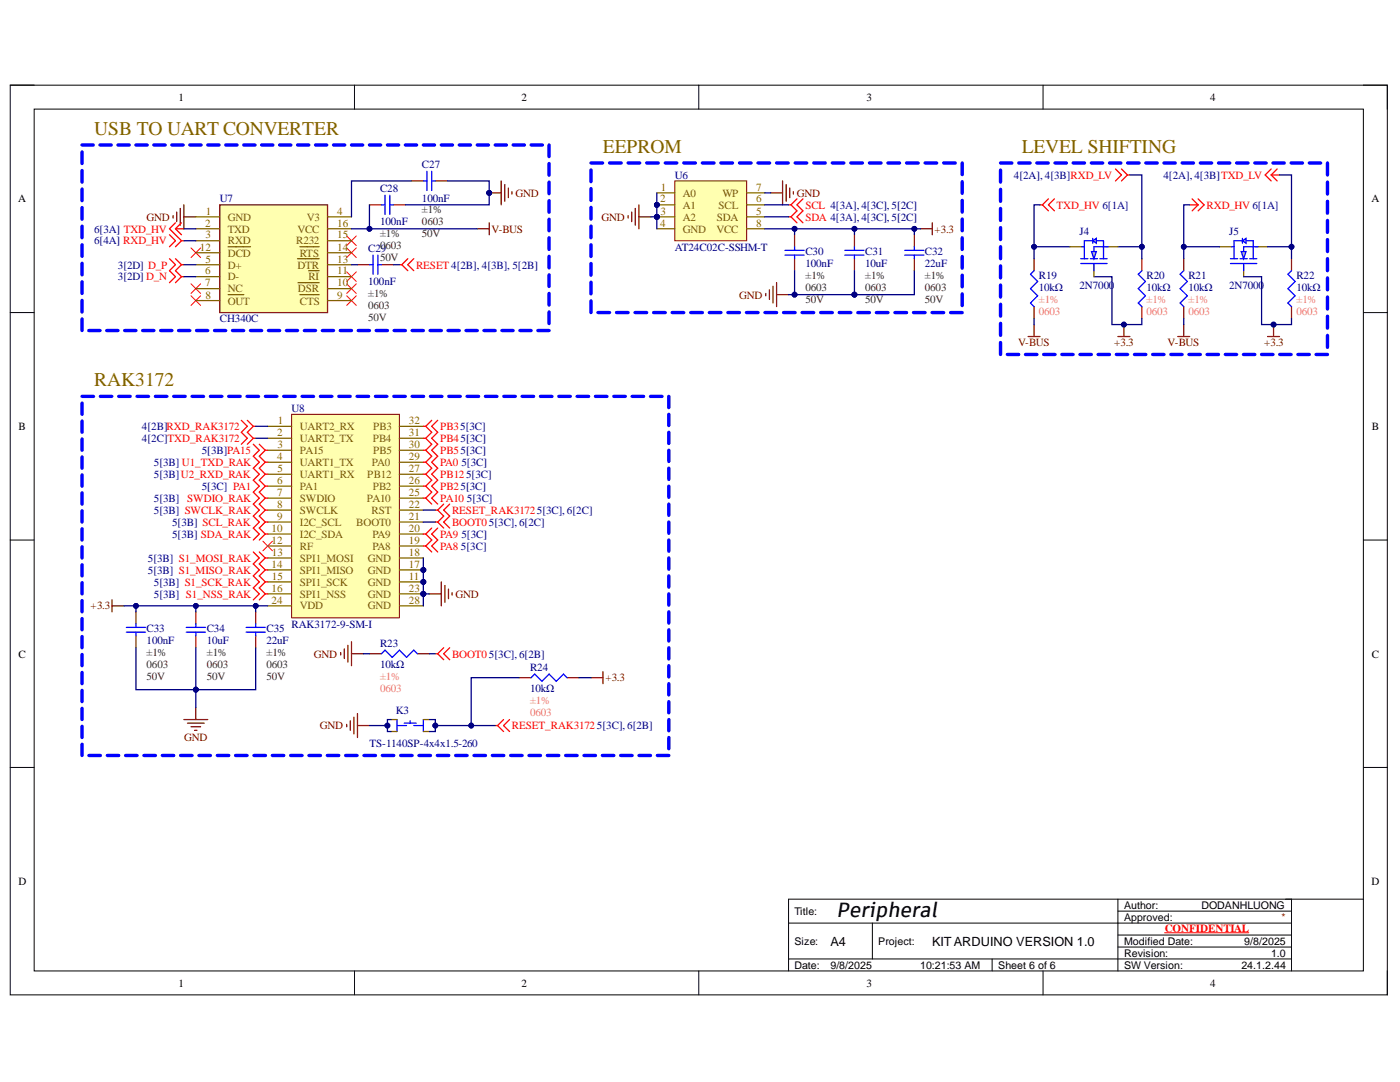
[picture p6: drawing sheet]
<svg xmlns="http://www.w3.org/2000/svg" width="279mm" height="216mm" viewBox="0 0 279 216" stroke-linecap="round" stroke-linejoin="round" font-family="sans-serif">
<defs><g id="words">
<text font-size="4.1" x="166.9" y="182.9">Peripheral</text>
<g font-size="3.9" fill="#7f6000">
<text x="18.8" y="27">USB TO UART CONVERTER</text>
<text x="120.3" y="30.5">EEPROM</text>
<text x="203.9" y="30.5">LEVEL SHIFTING</text>
<text x="18.8" y="77.1">RAK3172</text>
</g>
<g font-size="2.5">
<text x="165.7" y="188.7">A4</text>
<text x="186" y="188.7">KITARDUINO VERSION 1.0</text>
</g>
<g font-size="2.2">
<text x="35.6" y="20.1">1</text>
<text x="104.1" y="20.1">2</text>
<text x="172.9" y="20.1">3</text>
<text x="241.5" y="20.1">4</text>
<text x="3.6" y="40.4">A</text>
<text x="273.7" y="40.4">A</text>
<text x="3.7" y="85.8">B</text>
<text x="273.8" y="85.8">B</text>
<text x="3.7" y="131.2">C</text>
<text x="273.8" y="131.2">C</text>
<text x="3.7" y="176.6">D</text>
<text x="273.7" y="176.6">D</text>
<text x="35.6" y="196.9">1</text>
<text x="104.1" y="196.9">2</text>
<text x="172.9" y="196.9">3</text>
<text x="241.5" y="196.9">4</text>
</g>
<g font-size="2.2" fill="#000080">
<text x="84.2" y="33.5">C27</text>
<text x="134.7" y="35.7">U6</text>
<text x="202.3" y="35.7">4[2A], 4[3B]RXD_LV</text>
<text x="232.2" y="35.7">4[2A], 4[3B]TXD_LV</text>
<text x="43.9" y="40.4">U7</text>
<text x="75.8" y="38.3">C28</text>
<text x="84.2" y="40.2">100nF</text>
<text x="18.8" y="46.4">6[3A] TXD_HV</text>
<text x="75.8" y="45">100nF</text>
<text x="215.4" y="46.9">J4</text>
<text x="245.3" y="46.9">J5</text>
<text x="18.8" y="48.8">6[4A] RXD_HV</text>
<text x="23.5" y="53.6">3[2D] D_P</text>
<text x="73.5" y="50.2">C29</text>
<text x="134.7" y="50">AT24C02C-SSHM-T</text>
<text x="160.7" y="51">C30</text>
<text x="160.7" y="53.3">100nF</text>
<text x="172.7" y="51">C31</text>
<text x="172.7" y="53.3">10uF</text>
<text x="184.6" y="51">C32</text>
<text x="184.6" y="53.3">22uF</text>
<text x="23.5" y="56">3[2D] D_N</text>
<text x="73.5" y="56.9">100nF</text>
<text x="207.3" y="55.7">R19</text>
<text x="207.3" y="58.2">10kΩ</text>
<text x="215.4" y="57.6">2N7000</text>
<text x="228.8" y="55.7">R20</text>
<text x="228.8" y="58.2">10kΩ</text>
<text x="237.2" y="55.7">R21</text>
<text x="237.2" y="58.2">10kΩ</text>
<text x="245.3" y="57.6">2N7000</text>
<text x="258.7" y="55.7">R22</text>
<text x="258.7" y="58.2">10kΩ</text>
<text x="43.9" y="64.3">CH340C</text>
<text x="58.2" y="82.2">U8</text>
<text x="28.3" y="88.2">4[2C]TXD_RAK3172</text>
<text x="28.3" y="85.8">4[2B]RXD_RAK3172</text>
<text x="30.7" y="93">5[3B] U1_TXD_RAK</text>
<text x="30.7" y="95.4">5[3B]U2_RXD_RAK</text>
<text x="40.2" y="90.6">5[3B]PA15</text>
<text x="92.1" y="93">5[3C]</text>
<text x="30.7" y="100.1">5[3B]</text>
<text x="40.2" y="97.8">5[3C] PA1</text>
<text x="93.2" y="100.1">5[3C]</text>
<text x="30.7" y="102.5">5[3B] SWCLK_RAK</text>
<text x="34.3" y="105">5[3B] SCL_RAK</text>
<text x="34.3" y="107.3">5[3B] SDA_RAK</text>
<text x="92.1" y="107.3">5[3C]</text>
<text x="97.6" y="105">5[3C], 6[2C]</text>
<text x="29.5" y="112.1">5[3B] S1_MOSI_RAK</text>
<text x="92" y="109.7">5[3C]</text>
<text x="29.5" y="114.5">5[3B] S1_MISO_RAK</text>
<text x="30.7" y="116.9">5[3B] S1_SCK_RAK</text>
<text x="30.7" y="119.2">5[3B] S1_NSS_RAK</text>
<text x="58.2" y="125.2">RAK3172-9-SM-I</text>
<text x="29.3" y="126.2">C33</text>
<text x="29.3" y="128.5">100nF</text>
<text x="41.3" y="126.2">C34</text>
<text x="41.3" y="128.5">10uF</text>
<text x="53.2" y="126.2">C35</text>
<text x="53.2" y="128.5">22uF</text>
<text x="75.8" y="129.1">R23</text>
<text x="97.6" y="131.2">5[3C], 6[2B]</text>
<text x="75.8" y="133.4">10kΩ</text>
<text x="105.8" y="133.9">R24</text>
<text x="79" y="142.4">K3</text>
<text x="105.8" y="138.1">10kΩ</text>
<text x="73.7" y="149.1">TS-1140SP-4x4x1.5-260</text>
<text x="119.1" y="145.5">5[3C], 6[2B]</text>
</g>
<g font-size="2.2" fill="#800000">
<text x="102.9" y="39.2">GND</text>
<text x="159" y="39.2">GND</text>
<text x="29.3" y="44">GND</text>
<text x="98.1" y="46.4">V-BUS</text>
<text x="120.1" y="44">GND</text>
<text x="186.5" y="46.4">+3.3</text>
<text x="147.5" y="59.6">GND</text>
<text x="203.2" y="69.1">V-BUS</text>
<text x="222.4" y="69.1">+3.3</text>
<text x="233" y="69.1">V-BUS</text>
<text x="252.3" y="69.1">+3.3</text>
<text x="90.9" y="119.2">GND</text>
<text x="18.1" y="121.6">+3.3</text>
<text x="62.7" y="131.2">GND</text>
<text x="120.8" y="136">+3.3</text>
<text x="36.8" y="147.9">GND</text>
<text x="63.8" y="145.5">GND</text>
</g>
<g font-size="2.2" fill="#7f6000">
<text x="131.7" y="40.4">2</text>
<text x="131.9" y="38">1</text>
<text x="136.3" y="39.2">A0</text>
<text x="136.3" y="41.7">A1</text>
<text x="143.4" y="41.7">SCL</text>
<text x="144.2" y="39.2">WP</text>
<text x="150.9" y="40.4">6</text>
<text x="150.9" y="38">7</text>
<text x="40.9" y="45.2">2</text>
<text x="41" y="47.6">3</text>
<text x="41.1" y="42.9">1</text>
<text x="45.5" y="44">GND</text>
<text x="45.5" y="46.4">TXD</text>
<text x="59.4" y="46.4">VCC</text>
<text x="61.2" y="44">V3</text>
<text x="67.3" y="42.9">4</text>
<text x="67.3" y="47.6">15</text>
<text x="67.3" y="45.2">16</text>
<text x="131.7" y="45.2">4</text>
<text x="131.8" y="42.9">3</text>
<text x="136.3" y="44">A2</text>
<text x="136.3" y="46.4">GND</text>
<text x="143" y="46.4">VCC</text>
<text x="143.1" y="44">SDA</text>
<text x="150.9" y="42.9">5</text>
<text x="150.9" y="45.2">8</text>
<text x="39.9" y="50">12</text>
<text x="41" y="52.4">5</text>
<text x="45.5" y="48.8">RXD</text>
<text x="45.5" y="53.6">D+</text>
<text x="45.5" y="51.2">DCD</text>
<text x="59.1" y="48.8">R232</text>
<text x="59.4" y="53.6">DTR</text>
<text x="59.9" y="51.2">RTS</text>
<text x="67.3" y="52.4">13</text>
<text x="67.3" y="50">14</text>
<text x="40.9" y="54.8">6</text>
<text x="40.9" y="57.1">7</text>
<text x="41" y="59.6">8</text>
<text x="45.5" y="56">D-</text>
<text x="45.5" y="58.3">NC</text>
<text x="59.4" y="58.3">DSR</text>
<text x="61.6" y="56">RI</text>
<text x="67.3" y="59.6">9</text>
<text x="67.3" y="57.1">10</text>
<text x="67.3" y="54.8">11</text>
<text x="45.5" y="60.8">OUT</text>
<text x="59.9" y="60.8">CTS</text>
<text x="55.3" y="87.1">2</text>
<text x="55.4" y="89.4">3</text>
<text x="55.5" y="84.6">1</text>
<text x="59.9" y="85.8">UART2_RX</text>
<text x="59.9" y="88.2">UART2_TX</text>
<text x="74.4" y="88.2">PB4</text>
<text x="74.5" y="85.8">PB3</text>
<text x="81.6" y="89.4">30</text>
<text x="81.6" y="87.1">31</text>
<text x="81.6" y="84.6">32</text>
<text x="55.3" y="91.8">4</text>
<text x="55.4" y="94.1">5</text>
<text x="59.9" y="90.6">PA15</text>
<text x="59.9" y="93">UART1_TX</text>
<text x="59.9" y="95.4">UART1_RX</text>
<text x="73.3" y="95.4">PB12</text>
<text x="74.2" y="93">PA0</text>
<text x="74.5" y="90.6">PB5</text>
<text x="81.6" y="94.1">27</text>
<text x="81.6" y="91.8">29</text>
<text x="55.3" y="96.6">6</text>
<text x="55.3" y="99">7</text>
<text x="55.3" y="101.3">8</text>
<text x="59.9" y="97.8">PA1</text>
<text x="59.9" y="100.1">SWDIO</text>
<text x="73.2" y="100.1">PA10</text>
<text x="74.4" y="97.8">PB2</text>
<text x="81.6" y="101.3">22</text>
<text x="81.6" y="99">25</text>
<text x="81.6" y="96.6">26</text>
<text x="54.2" y="106.1">10</text>
<text x="55.3" y="103.7">9</text>
<text x="59.9" y="102.5">SWCLK</text>
<text x="59.9" y="105">I2C_SCL</text>
<text x="59.9" y="107.3">I2C_SDA</text>
<text x="71.1" y="105">BOOT0</text>
<text x="74.2" y="102.5">RST</text>
<text x="74.3" y="107.3">PA9</text>
<text x="81.6" y="106.1">20</text>
<text x="81.6" y="103.7">21</text>
<text x="54.2" y="108.5">12</text>
<text x="54.2" y="113.3">14</text>
<text x="54.3" y="110.9">13</text>
<text x="59.9" y="109.7">RF</text>
<text x="59.9" y="112.1">SPI1_MOSI</text>
<text x="73.4" y="112.1">GND</text>
<text x="74.3" y="109.7">PA8</text>
<text x="81.6" y="113.3">17</text>
<text x="81.6" y="110.9">18</text>
<text x="81.6" y="108.5">19</text>
<text x="54.2" y="118.1">16</text>
<text x="54.3" y="115.7">15</text>
<text x="59.9" y="114.5">SPI1_MISO</text>
<text x="59.9" y="116.9">SPI1_SCK</text>
<text x="59.9" y="119.2">SPI1_NSS</text>
<text x="73.4" y="116.9">GND</text>
<text x="73.4" y="114.5">GND</text>
<text x="73.4" y="119.2">GND</text>
<text x="81.6" y="115.7">11</text>
<text x="81.6" y="118.1">23</text>
<text x="54.2" y="120.4">24</text>
<text x="59.9" y="121.6">VDD</text>
<text x="73.4" y="121.6">GND</text>
<text x="81.6" y="120.4">28</text>
</g>
<g font-size="2.2" fill="#f00">
<text x="160.7" y="41.7">SCL 4[3A], 4[3C], 5[2C]</text>
<text x="210.9" y="41.7">TXD_HV 6[1A]</text>
<text x="240.8" y="41.7">RXD_HV 6[1A]</text>
<text x="160.7" y="44">SDA 4[3A], 4[3C], 5[2C]</text>
<text x="83" y="53.6">RESET 4[2B], 4[3B], 5[2B]</text>
<text x="87.9" y="85.8">PB35[3C]</text>
<text x="87.9" y="88.2">PB45[3C]</text>
<text x="87.9" y="90.6">PB55[3C]</text>
<text x="87.9" y="93">PA0</text>
<text x="87.9" y="95.4">PB125[3C]</text>
<text x="37.4" y="100.1">SWDIO_RAK</text>
<text x="87.9" y="97.8">PB25[3C]</text>
<text x="87.9" y="100.1">PA10</text>
<text x="87.9" y="107.3">PA9</text>
<text x="90.2" y="102.5">RESET_RAK31725[3C], 6[2C]</text>
<text x="90.2" y="105">BOOT0</text>
<text x="87.9" y="109.7">PA8</text>
<text x="90.2" y="131.2">BOOT0</text>
<text x="102.1" y="145.5">RESET_RAK3172</text>
<text x="232.4" y="185.9">CONFIDENTIAL</text>
</g>
<g font-size="2.2" fill="#4c1130">
<text x="75.8" y="47.3">±1%</text>
<text x="84.2" y="42.6">±1%</text>
<text x="84.2" y="45">0603</text>
<text x="84.2" y="47.3">50V</text>
<text x="75.8" y="49.8">0603</text>
<text x="75.8" y="52.2">50V</text>
<text x="73.5" y="59.3">±1%</text>
<text x="160.7" y="55.7">±1%</text>
<text x="160.7" y="58.2">0603</text>
<text x="172.7" y="55.7">±1%</text>
<text x="172.7" y="58.2">0603</text>
<text x="184.6" y="55.7">±1%</text>
<text x="184.6" y="58.2">0603</text>
<text x="73.5" y="61.7">0603</text>
<text x="73.5" y="64.1">50V</text>
<text x="160.7" y="60.5">50V</text>
<text x="172.7" y="60.5">50V</text>
<text x="184.6" y="60.5">50V</text>
<text x="29.3" y="131">±1%</text>
<text x="41.3" y="131">±1%</text>
<text x="53.2" y="131">±1%</text>
<text x="29.3" y="133.4">0603</text>
<text x="29.3" y="135.7">50V</text>
<text x="41.3" y="133.4">0603</text>
<text x="41.3" y="135.7">50V</text>
<text x="53.2" y="133.4">0603</text>
<text x="53.2" y="135.7">50V</text>
</g>
<g font-size="2.2" fill="#dd7e6b">
<text x="207.3" y="60.5">±1%</text>
<text x="207.3" y="62.9">0603</text>
<text x="228.8" y="60.5">±1%</text>
<text x="228.8" y="62.9">0603</text>
<text x="237.2" y="60.5">±1%</text>
<text x="237.2" y="62.9">0603</text>
<text x="258.7" y="60.5">±1%</text>
<text x="258.7" y="62.9">0603</text>
<text x="75.8" y="135.7">±1%</text>
<text x="75.8" y="138.1">0603</text>
<text x="105.8" y="140.5">±1%</text>
<text x="105.8" y="142.9">0603</text>
</g>
<g font-size="2.1">
<text x="158.5" y="182.5">Title:</text>
<text x="224.3" y="181.4">Author:</text>
<text x="224.3" y="183.7">Approved:</text>
<text x="239.8" y="181.4">DODANHLUONG</text>
<text x="158.5" y="188.5">Size:</text>
<text x="175.3" y="188.5">Project:</text>
<text x="224.3" y="190.9">Revision:</text>
<text x="224.3" y="188.5">Modified Date:</text>
<text x="248.3" y="188.5">9/8/2025</text>
<text x="253.7" y="190.9">1.0</text>
<text x="158.5" y="193.4">Date:</text>
<text x="165.7" y="193.4">9/8/2025</text>
<text x="183.6" y="193.4">10:21:53 AM</text>
<text x="199.2" y="193.4">Sheet 6 of 6</text>
<text x="224.3" y="193.4">SW Version:</text>
<text x="247.7" y="193.4">24.1.2.44</text>
</g>
<text font-size="2.1" fill="#85200c" x="255.8" y="183.7">*</text>
</g></defs>
<path d="M2 17h274.9v181.5h-274.9z" fill="none" stroke="#000" stroke-width=".2"/>
<path d="M6.8 21.8h265.3v171.9h-265.3z" fill-rule="evenodd" fill="#fff"/>
<g fill="none" stroke="#000" stroke-width=".2">
<path d="M2 17h4.8M70.7 17v4.8M139.5 17v4.8M208.2 17v4.8M272.1 17h4.8v4.8M6.8 21.8h265.3v171.9h-265.3zM2 62.4h4.8M272.1 62.4h4.8M2 107.8h4.8M272.1 107.8h4.8M2 153.1h4.8M272.1 153.1h4.8"/>
<path d="M223.1 179.4v14.3M257.7 179.4v14.3M272.1 179.4h-114.7v14.3M70.7 193.7v4.8M139.5 193.7v4.8M157.4 184.2h100.3M157.4 191.4h100.3M174.1 184.2v7.2M198 191.4v2.3M208.2 193.7v4.8M223.1 181.8h34.6M223.1 186.6h34.6"/>
<path d="M223.1 189h34.6M276.9 193.7v4.8"/>
</g>
<g fill="none" stroke="#f00" stroke-width=".2">
<path d="M38.1 59l1.9 1.9M38.1 56.6l1.9 2M38.1 49.5l1.9 1.9M40 59l-1.9 1.9M40 56.6l-1.9 2M40 49.5l-1.9 1.9M69.2 59l1.9 1.9M69.2 56.6l1.9 2M69.2 54.3l1.9 1.9M69.2 49.5l1.9 1.9M69.2 47.1l1.9 1.9M71.1 59l-1.9 1.9"/>
<path d="M71.1 56.6l-1.9 2M71.1 54.3l-1.9 1.9M71.1 49.5l-1.9 1.9M71.1 47.1l-1.9 1.9M232.4 186.1h16.8"/>
</g>
<path d="M34.5 43v.5M35.3 42.3v1.9M36 41.6v3.3M36.7 40.9v4.8M36.7 43.3h2.4M95.2 45.7h2.4M97.6 44.5v2.3" fill="none" stroke="#800000" stroke-width=".25"/>
<g fill="none" stroke="#f00" stroke-width=".25">
<path d="M33.8 51.6l1.2 1.2-1.2 1.2 1.2 1.2-1.2 1.2M33.8 46.8l1.2 1.2-1.2 1.2M35 51.6l1.2 1.2M35 44.5l-1.2 1.2 2.4 2.3M35 45.7l1.2 1.1M35 45.7h1.7M36.2 52.8l-1.2 1.2 1.2 1.2M36.2 52.8h.5M36.2 55.2l-1.2 1.2M36.2 55.2h.5M36.2 48l-1.2 1.2M36.2 48h.5"/>
<path d="M36.2 44.5l-1.2 1.2M79.7 52.8h.5M80.2 52.8l1.2 1.2M81.4 51.6l-1.2 1.2M82.6 51.6l-1.2 1.2 1.2 1.2"/>
</g>
<circle cx="131.1" cy="40.9" r=".48" fill="#000080"/>
<circle cx="131.1" cy="40.9" r=".48" fill="none" stroke="#000080" stroke-width=".2"/>
<circle cx="131.1" cy="43.3" r=".48" fill="#000080"/>
<circle cx="131.1" cy="43.3" r=".48" fill="none" stroke="#000080" stroke-width=".2"/>
<path d="M134.7 36.1h14.3v11.9h-14.3z" fill-rule="evenodd" fill="#ffffb0"/>
<path d="M134.7 36.1h14.3v11.9h-14.3z" fill="none" stroke="#800000" stroke-width=".2"/>
<path d="M131.1 38.5h3.6M131.1 40.9h3.6" fill="none" stroke="#7f6000" stroke-width=".25"/>
<circle cx="131.1" cy="40.9" r=".48" fill="#000080"/>
<circle cx="131.1" cy="40.9" r=".48" fill="none" stroke="#000080" stroke-width=".2"/>
<path d="M131.1 43.3h3.6" fill="none" stroke="#7f6000" stroke-width=".25"/>
<circle cx="131.1" cy="43.3" r=".48" fill="#000080"/>
<circle cx="131.1" cy="43.3" r=".48" fill="none" stroke="#000080" stroke-width=".2"/>
<path d="M149 38.5h3.6M131.1 45.7h3.6M149 45.7h3.6M149 43.3h3.6M149 40.9h3.6M78 143.6h1.2M78 146h1.2M84.5 143.6h1.2M84.5 146h1.2" fill="none" stroke="#7f6000" stroke-width=".25"/>
<g fill="none" stroke="#800000" stroke-width=".25">
<path d="M97.6 38.5h2.4M100 36.1v4.8M100.7 36.8v3.4M101.5 37.5v1.9M102.2 38.2v.5M153.8 38.5h2.4M156.2 36.1v4.8M156.9 36.8v3.4M157.6 37.5v1.9M158.3 38.2v.5M125.4 43v.5M126.1 42.3v1.9"/>
<path d="M126.8 41.6v3.3M127.5 40.9v4.8M127.5 43.3h2.4M152.8 58.6v.4M153.6 57.8v1.9M154.3 57.1v3.4M155 56.4v4.8M155 58.8h2.4M183.7 45.7h2.4M186.1 44.5v2.3M22.4 119.7v2.4M85.7 118.5h2.4"/>
<path d="M88.1 116.1v4.8M88.8 116.8v3.4M89.5 117.5v2M90.2 118.3v.4M22.4 120.9h2.3M117.9 135.2h2.4M120.3 134v2.4M36.7 143.6h4.8M37.4 144.3h3.4M38.1 145h1.9M38.8 145.7h.5M39.1 141.2v2.4"/>
<path d="M69.2 144.5v.5M69.9 143.8v1.9M70.6 143.1v3.3M71.3 142.4v4.8M71.3 144.8h2.4"/>
</g>
<g fill="none" stroke="#f00" stroke-width=".25">
<path d="M159 39.7l-1.1 1.2M160.2 39.7l-1.2 1.2 1.2 1.2-1.2 1.2 1.2 1.2M157.4 40.9h.5M157.4 43.3h.5M157.9 40.9l1.1 1.2-1.1 1.2M157.9 43.3l1.1 1.2M48.2 83.9l1.2 1.2-1.2 1.2 1.2 1.2-1.2 1.1M49.4 83.9l1.2 1.2M50.6 87.5l-1.2 1.1M50.6 85.1l-1.2 1.2 1.2 1.2M50.6 87.5h.4M50.6 85.1h.4"/>
<path d="M86.9 101.8h.5M87.4 101.8l1.1 1.2M88.5 100.6l-1.1 1.2M89.7 100.6l-1.2 1.2 1.2 1.2M98.8 144.8h.5M99.3 144.8l1.2 1.2M100.5 143.6l-1.2 1.2M101.7 143.6l-1.2 1.2 1.2 1.2"/>
</g>
<path d="M79.2 143.6v2.4M79.2 144.8h1.9M80.7 144.3h2.4M81.9 143.8v.5M82.6 144.8h1.9M84.5 143.6v2.4" fill="none" stroke="#00f" stroke-width=".25"/>
<path d="M52.5 108l1.9 1.9M54.4 108l-1.9 1.9" fill="none" stroke="#f00" stroke-width=".2"/>
<circle cx="97.6" cy="38.5" r=".48" fill="#000080"/>
<circle cx="97.6" cy="38.5" r=".48" fill="none" stroke="#000080" stroke-width=".2"/>
<g fill="none" stroke="#00f" stroke-width=".68">
<path d="M16.4 30.3v2.3M16.4 34v2.3M16.4 37.7v2.3M16.4 28.9h2.2M20 28.9h2.2M23.5 28.9h2.3M27.1 28.9h2.3M30.7 28.9h2.3M34.3 28.9h2.2M37.9 28.9h2.2M41.5 28.9h2.2M45.1 28.9h2.2"/>
<path d="M48.6 28.9h2.3M52.2 28.9h2.3M55.8 28.9h2.3M59.4 28.9h2.2M63 28.9h2.2M66.6 28.9h2.2M70.1 28.9h2.3M73.7 28.9h2.3M77.3 28.9h2.3M80.9 28.9h2.2M84.5 28.9h2.2M88.1 28.9h2.2"/>
<path d="M91.7 28.9h2.2M95.2 28.9h2.3M98.8 28.9h2.3M102.4 28.9h2.2M106 28.9h2.2M109.6 28.9v2.3M109.6 32.6v2.3M109.6 36.3v2.4M117.9 33.9v2.3M117.9 37.6v2.4M117.9 32.5h2.4M121.7 32.5h2.3"/>
<path d="M125.4 32.5h2.3M129.1 32.5h2.3M132.8 32.5h2.3M136.5 32.5h2.3M140.2 32.5h2.3M143.9 32.5h2.3M147.6 32.5h2.3M151.3 32.5h2.3M155 32.5h2.3M158.7 32.5h2.3M162.4 32.5h2.3M166.1 32.5h2.3"/>
<path d="M169.8 32.5h2.3M173.5 32.5h2.3M177.2 32.5h2.3M180.9 32.5h2.3M184.6 32.5h2.3M188.3 32.5h2.3M192 32.5v2.3M192 36.3v2.3M192 40v2.3M16.4 41.4v2.3M16.4 45.1v2.3M16.4 48.8v2.3"/>
<path d="M16.4 52.5v2.3M16.4 56.2v2.4M16.4 59.9v2.4M109.6 40v2.4M109.6 43.7v2.4M109.6 47.4v2.4M109.6 51.1v2.4M109.6 54.8v2.4M109.6 58.6v2.3M117.9 41.4v2.3M117.9 45.1v2.3M117.9 48.8v2.4"/>
<path d="M117.9 52.6v2.3M117.9 56.3v2.3M192 43.7v2.3M192 47.4v2.4M192 51.2v2.3M192 54.9v2.3M192 58.6v2.4M16.4 63.6v2.4M17.7 66h2.3M21.3 66h2.2M24.9 66h2.2M28.5 66h2.2"/>
<path d="M32.1 66h2.2M35.6 66h2.3M39.2 66h2.3M42.8 66h2.3M46.4 66h2.2M50 66h2.2M53.6 66h2.2M57.2 66h2.2M60.7 66h2.3M64.3 66h2.3M67.9 66h2.2M71.5 66h2.2"/>
<path d="M75.1 66h2.2M78.7 66h2.2M82.2 66h2.3M85.8 66h2.3M89.4 66h2.3M93 66h2.2M96.6 66h2.2M100.2 66h2.2M103.8 66h2.2M107.3 66h2.3M109.6 62.3v2.3M117.9 60v2.4"/>
<path d="M119.3 62.4h2.4M123 62.4h2.4M126.7 62.4h2.4M130.4 62.4h2.4M134.1 62.4h2.4M137.9 62.4h2.3M141.6 62.4h2.3M145.3 62.4h2.3M149 62.4h2.3M152.7 62.4h2.3M156.4 62.4h2.3M160.1 62.4h2.3"/>
<path d="M163.8 62.4h2.3M167.5 62.4h2.3M171.2 62.4h2.3M174.9 62.4h2.3M178.6 62.4h2.3M182.3 62.4h2.3M186 62.4h2.3M189.7 62.4h2.3"/>
</g>
<path d="M223.1 67.1h2.4M224.3 64.8v2.3" fill="none" stroke="#800000" stroke-width=".25"/>
<circle cx="224.3" cy="64.8" r=".48" fill="#000080"/>
<circle cx="224.3" cy="64.8" r=".48" fill="none" stroke="#000080" stroke-width=".2"/>
<path d="M205.2 67.1h2.4M206.4 64.8v2.3M253 67.1h2.4M254.2 64.8v2.3" fill="none" stroke="#800000" stroke-width=".25"/>
<circle cx="254.2" cy="64.8" r=".48" fill="#000080"/>
<circle cx="254.2" cy="64.8" r=".48" fill="none" stroke="#000080" stroke-width=".2"/>
<path d="M235 67.1h2.4M236.2 64.8v2.3" fill="none" stroke="#800000" stroke-width=".25"/>
<g fill="none" stroke="#f00" stroke-width=".25">
<path d="M209.2 39.7l-1.2 1.2M210.4 39.7l-1.2 1.2 1.2 1.2M222.6 33.7l1.2 1.2-1.2 1.2M223.8 33.7l1.2 1.2M225 34.9h.5M225 34.9l-1.2 1.2M237.9 39.7l1.2 1.2M239.1 39.7l1.2 1.2-1.2 1.2M253.7 34.9l1.2 1.2M253.7 33.7l-1.2 1.2 1.2 1.2M253.7 34.9h1.7M254.9 33.7l-1.2 1.2"/>
<path d="M207.6 40.9h.4M208 40.9l1.2 1.2M237.4 40.9h1.7M239.1 40.9l-1.2 1.2"/>
</g>
<g fill="none" stroke="#00f" stroke-width=".68">
<path d="M199.7 33.9v2.4M199.7 37.8v2.4M199.7 32.5h2.2M203.3 32.5h2.3M206.9 32.5h2.3M210.6 32.5h2.2M214.2 32.5h2.2M217.8 32.5h2.3M221.4 32.5h2.3M225 32.5h2.3M228.7 32.5h2.2M232.3 32.5h2.3"/>
<path d="M235.9 32.5h2.3M239.5 32.5h2.3M243.2 32.5h2.2M246.8 32.5h2.3M250.4 32.5h2.3M254 32.5h2.3M257.7 32.5h2.2M261.3 32.5h2.3M264.9 32.5v2.4M264.9 36.3v2.4M199.7 41.6v2.4M199.7 45.4v2.4"/>
<path d="M199.7 49.2v2.4M199.7 53.1v2.3M199.7 56.9v2.4M264.9 40.2v2.3M264.9 44v2.4M264.9 47.8v2.4M264.9 51.6v2.4M264.9 55.4v2.4M264.9 59.3v2.4M199.7 60.7v2.4M199.7 64.5v2.4M199.7 68.3v2.4"/>
<path d="M201 70.7h2.3M204.7 70.7h2.2M208.3 70.7h2.3M211.9 70.7h2.3M215.5 70.7h2.3M219.2 70.7h2.2M222.8 70.7h2.2M226.4 70.7h2.3M230 70.7h2.3M233.7 70.7h2.2M237.3 70.7h2.2M240.9 70.7h2.3"/>
<path d="M244.5 70.7h2.3M248.2 70.7h2.2M251.8 70.7h2.2M255.4 70.7h2.3M259 70.7h2.3M262.7 70.7h2.2M264.9 63.1v2.4M264.9 66.9v2.4"/>
</g>
<circle cx="84.5" cy="116.1" r=".48" fill="#000080"/>
<circle cx="84.5" cy="116.1" r=".48" fill="none" stroke="#000080" stroke-width=".2"/>
<circle cx="84.5" cy="113.7" r=".48" fill="#000080"/>
<circle cx="84.5" cy="113.7" r=".48" fill="none" stroke="#000080" stroke-width=".2"/>
<circle cx="84.5" cy="118.5" r=".48" fill="#000080"/>
<circle cx="84.5" cy="118.5" r=".48" fill="none" stroke="#000080" stroke-width=".2"/>
<path d="M58.2 82.7h21.5v40.6h-21.5z" fill-rule="evenodd" fill="#ffffb0"/>
<path d="M58.2 82.7h21.5v40.6h-21.5z" fill="none" stroke="#800000" stroke-width=".2"/>
<path d="M53.4 85.1h4.8M53.4 87.5h4.8M53.4 89.8h4.8M53.4 92.2h4.8M53.4 94.6h4.8M53.4 97h4.8M53.4 99.4h4.8M53.4 101.8h4.8M53.4 104.2h4.8M53.4 106.6h4.8M79.7 116.1h4.8" fill="none" stroke="#7f6000" stroke-width=".25"/>
<circle cx="84.5" cy="116.1" r=".48" fill="#000080"/>
<circle cx="84.5" cy="116.1" r=".48" fill="none" stroke="#000080" stroke-width=".2"/>
<path d="M53.4 108.9h4.8M53.4 111.3h4.8M53.4 113.7h4.8M53.4 116.1h4.8M53.4 118.5h4.8M79.7 113.7h4.8" fill="none" stroke="#7f6000" stroke-width=".25"/>
<circle cx="84.5" cy="113.7" r=".48" fill="#000080"/>
<circle cx="84.5" cy="113.7" r=".48" fill="none" stroke="#000080" stroke-width=".2"/>
<path d="M79.7 111.3h4.8M79.7 108.9h4.8M79.7 106.6h4.8M79.7 104.2h4.8M79.7 101.8h4.8M79.7 118.5h4.8" fill="none" stroke="#7f6000" stroke-width=".25"/>
<circle cx="84.5" cy="118.5" r=".48" fill="#000080"/>
<circle cx="84.5" cy="118.5" r=".48" fill="none" stroke="#000080" stroke-width=".2"/>
<path d="M79.7 99.4h4.8M79.7 97h4.8M79.7 94.6h4.8M79.7 92.2h4.8M79.7 89.8h4.8M79.7 87.5h4.8M79.7 85.1h4.8M53.4 120.9h4.8M79.7 120.9h4.8" fill="none" stroke="#7f6000" stroke-width=".25"/>
<g fill="none" stroke="#f00" stroke-width=".25">
<path d="M50.6 88.6l1.1 1.2-1.1 1.2 1.1 1.2-1.1 1.2 1.1 1.2-1.1 1.2 1.1 1.2-1.1 1.2 1.1 1.2-1.1 1.2 1.1 1.2-1.1 1.2 1.1 1.2-1.1 1.2 1.1 1.2-1.1 1.2M51.7 88.6l1.2 1.2M52.9 92.2l-1.2 1.2 1.2 1.2M52.9 89.8l-1.2 1.2 1.2 1.2M52.9 92.2h.5M52.9 94.6l-1.2 1.2 1.2 1.2M52.9 94.6h.5M52.9 99.4l-1.2 1.2 1.2 1.2M52.9 97l-1.2 1.2 1.2 1.2M52.9 99.4h.5M52.9 89.8h.5M52.9 97h.5"/>
<path d="M84.5 92.2h.5M84.5 94.6h.5M84.5 99.4h.5M84.5 85.1h.5M84.5 87.5h.5M84.5 89.8h.5M84.5 97h.5M85 85.1l1.2 1.2-1.2 1.2M85 87.5l1.2 1.1-1.2 1.2M85 89.8l1.2 1.2-1.2 1.2M85 92.2l1.2 1.2-1.2 1.2M85 94.6l1.2 1.2-1.2 1.2"/>
<path d="M85 97l1.2 1.2-1.2 1.2M85 99.4l1.2 1.2M86.2 83.9l-1.2 1.2M87.4 83.9l-1.2 1.2 1.2 1.2-1.2 1.2 1.2 1.1-1.2 1.2 1.2 1.2-1.2 1.2 1.2 1.2-1.2 1.2 1.2 1.2-1.2 1.2 1.2 1.2-1.2 1.2 1.2 1.2M50.6 110.1l1.1 1.2-1.1 1.2 1.1 1.2-1.1 1.2 1.1 1.2-1.1 1.2 1.1 1.2-1.1 1.2M51.7 110.1l1.2 1.2M52.9 101.8l-1.2 1.2 1.2 1.2M52.9 101.8h.5M52.9 104.2l-1.2 1.2 1.2 1.2M52.9 104.2h.5M52.9 106.6l-1.2 1.2M52.9 106.6h.5"/>
<path d="M52.9 111.3l-1.2 1.2 1.2 1.2M52.9 111.3h.5M52.9 113.7l-1.2 1.2 1.2 1.2M52.9 113.7h.5M52.9 116.1l-1.2 1.2 1.2 1.2M52.9 116.1h.5M52.9 118.5l-1.2 1.2M52.9 118.5h.5M84.5 106.6h.5M84.5 108.9h.5M85 106.6l1.2 1.2-1.2 1.1M85 108.9l1.2 1.2"/>
<path d="M86.2 105.4l-1.2 1.2M86.9 104.2h.5M87.4 105.4l-1.2 1.2 1.2 1.2-1.2 1.1 1.2 1.2M87.4 104.2l1.1 1.2M88.5 103l-1.1 1.2M89.7 103l-1.2 1.2 1.2 1.2M86.9 130.4h.5M87.4 130.4l1.1 1.2M88.5 129.3l-1.1 1.1M89.7 129.3l-1.2 1.1 1.2 1.2"/>
</g>
<path d="M68 130.2v.5M68.7 129.5v1.9M69.4 128.8v3.3M70.1 128.1v4.7M70.1 130.4h2.4" fill="none" stroke="#800000" stroke-width=".25"/>
<g fill="none" stroke="#00f" stroke-width=".68">
<path d="M16.4 79.1h2.3M20 79.1h2.3M23.7 79.1h2.3M27.4 79.1h2.2M31 79.1h2.3M34.7 79.1h2.3M38.3 79.1h2.3M42 79.1h2.3M45.7 79.1h2.2M49.3 79.1h2.3M53 79.1h2.3M56.6 79.1h2.3"/>
<path d="M60.3 79.1h2.3M63.9 79.1h2.3M67.6 79.1h2.3M71.3 79.1h2.3M74.9 79.1h2.3M78.6 79.1h2.3M82.2 79.1h2.3M85.9 79.1h2.3M89.6 79.1h2.3M93.2 79.1h2.3M96.9 79.1h2.3M100.5 79.1h2.3"/>
<path d="M104.2 79.1h2.3M107.9 79.1h2.3M111.5 79.1h2.3M115.2 79.1h2.3M118.8 79.1h2.3M122.5 79.1h2.3M126.2 79.1h2.2M129.8 79.1h2.3M133.5 79.1v2.2M16.4 80.4v2.3M16.4 84v2.3M16.4 87.6v2.2"/>
<path d="M16.4 91.2v2.2M16.4 94.8v2.2M16.4 98.3v2.3M133.5 82.7v2.2M133.5 86.3v2.2M133.5 89.8v2.3M133.5 93.4v2.3M133.5 97v2.2M16.4 101.9v2.3M16.4 105.5v2.3M16.4 109.1v2.2M16.4 112.7v2.2"/>
<path d="M16.4 116.3v2.2M16.4 119.8v2.3M133.5 100.6v2.2M133.5 104.2v2.2M133.5 107.8v2.2M133.5 111.3v2.3M133.5 114.9v2.3M133.5 118.5v2.2M16.4 123.4v2.3M16.4 127v2.3M16.4 130.6v2.2M16.4 134.2v2.2"/>
<path d="M16.4 137.8v2.2M133.5 122.1v2.2M133.5 125.7v2.2M133.5 129.3v2.2M133.5 132.8v2.3M133.5 136.4v2.3M16.4 141.3v2.3M16.4 144.9v2.3M16.4 148.5v2.2M17.8 150.7h2.2M21.4 150.7h2.3M25.1 150.7h2.3"/>
<path d="M28.7 150.7h2.3M32.4 150.7h2.3M36 150.7h2.3M39.7 150.7h2.3M43.4 150.7h2.3M47 150.7h2.3M50.7 150.7h2.3M54.3 150.7h2.3M58 150.7h2.3M61.7 150.7h2.2M65.3 150.7h2.3M69 150.7h2.3"/>
<path d="M72.6 150.7h2.3M76.3 150.7h2.3M80 150.7h2.2M83.6 150.7h2.3M87.3 150.7h2.3M90.9 150.7h2.3M94.6 150.7h2.3M98.3 150.7h2.2M101.9 150.7h2.3M105.6 150.7h2.3M109.2 150.7h2.3M112.9 150.7h2.3"/>
<path d="M116.6 150.7h2.2M120.2 150.7h2.3M123.9 150.7h2.3M127.5 150.7h2.3M131.2 150.7h2.3M133.5 140v2.2M133.5 143.6v2.2M133.5 147.2v2.2"/>
</g>
<g fill="none" stroke="#a61c00" stroke-width=".25">
<path d="M82.1 36.1h2.4M86.9 36.1h2.4M71.3 52.8h2.4M73.7 40.9h2.4M76.1 52.8h2.4M78.5 40.9h2.4M158.6 46.8v2.4M158.6 51.6v2.4M170.5 46.8v2.4M170.5 51.6v2.4M182.5 46.8v2.4M182.5 51.6v2.4"/>
<path d="M27.1 122.1v2.4M27.1 126.9v2.4M39.1 122.1v2.4M39.1 126.9v2.4M51 122.1v2.4M51 126.9v2.4"/>
</g>
<g fill="none" stroke="#00f" stroke-width=".25">
<path d="M76.8 39v3.8M77.8 39v3.8M84.5 36.1h.7M85.2 34.2v3.8M86.2 34.2v3.8M86.2 36.1h.7M73.7 52.8h.7M74.4 50.9v3.8M75.4 50.9v3.8M75.4 52.8h.7M76.1 40.9h.7M77.8 40.9h.7"/>
<path d="M156.7 50.9h3.8M156.7 50h3.8M158.6 49.2v.8M158.6 50.9v.7M168.6 50.9h3.8M168.6 50h3.8M170.5 49.2v.8M170.5 50.9v.7M180.6 50.9h3.8M180.6 50h3.8M182.5 49.2v.8M182.5 50.9v.7"/>
<path d="M206.4 54l-.7 .7 1.4 1.5-1.4 1.4 1.4 1.4-1.4 1.5 .7 .7M227.9 54l-.7 .7 1.4 1.5-1.4 1.4 1.4 1.4-1.4 1.5 .7 .7M236.2 54l-.7 .7 1.5 1.5-1.5 1.4 1.5 1.4-1.5 1.5 .7 .7M257.7 54l-.7 .7 1.5 1.5-1.5 1.4 1.5 1.4-1.5 1.5 .7 .7M25.2 126.1h3.8M25.2 125.2h3.8M27.1 124.5v.7M27.1 126.1v.8M37.2 126.1h3.8M37.2 125.2h3.8M39.1 124.5v.7M39.1 126.1v.8"/>
<path d="M49.1 126.1h3.8M49.1 125.2h3.8M51 124.5v.7M51 126.1v.8M76.1 130.4l.7-.7 1.5 1.5 1.4-1.5 1.4 1.5 1.5-1.5 .7 .7M106 135.2l.7-.7 1.4 1.4 1.5-1.4 1.4 1.4 1.4-1.4 .8 .7"/>
</g>
<path d="M206.4 51.6v2.4M227.9 51.6v2.4M236.2 51.6v2.4M257.7 51.6v2.4M206.4 61.2v2.4M227.9 61.2v2.4M236.2 61.2v2.4M257.7 61.2v2.4M73.7 130.4h2.4M83.3 130.4h2.4M103.6 135.2h2.4M113.2 135.2h2.4" fill="none" stroke="#980000" stroke-width=".25"/>
<path d="M43.9 40.9h21.5v21.5h-21.5z" fill-rule="evenodd" fill="#ffffb0"/>
<path d="M43.9 40.9h21.5v21.5h-21.5z" fill="none" stroke="#800000" stroke-width=".25"/>
<g fill="none" stroke="#7f6000" stroke-width=".25">
<path d="M39.1 43.3h4.8M39.1 45.7h4.8M39.1 48h4.8M39.1 52.8h4.8M39.1 55.2h4.8M39.1 57.6h4.8M39.1 60h4.8M39.1 50.4h4.8M45.5 58.8h3.1M45.5 49.2h4.5M59.4 51.6h4.3M59.5 56.4h4.2"/>
<path d="M59.9 58.8h3.8M59.9 49.2h3.8M61.6 54h2.1M65.4 43.3h4.7M65.4 45.7h4.7M65.4 48h4.7M65.4 52.8h4.7M65.4 55.2h4.7M65.4 57.6h4.7M65.4 60h4.7M65.4 50.4h4.7M243.4 49.2h2.4"/>
<path d="M248.2 52.8v2.4M250.6 49.2h2.4"/>
</g>
<path d="M245.6 51.6h1.4M245.6 52.6h5.2M247.5 51.6h1.4M249.4 51.6h1.4M250.1 49.2v2.4M251.1 49.2h-2.9v1.2" fill="none" stroke="#00f" stroke-width=".25"/>
<path d="M247.7 50.2h1l-.5 1.4z" fill="#c0c0c0"/>
<path d="M245.8 49.2h.5M247.7 50.2h1l-.5 1.4zM248 47.6v.9M248.2 52.6v1.4M250.1 49.2v-1.2h-3.8v3.6" fill="none" stroke="#00f" stroke-width=".25"/>
<path d="M248 48l.7-.4v.9z" fill="#c0c0c0"/>
<path d="M248 48l.7-.4v.9z" fill="none" stroke="#00f" stroke-width=".25"/>
<path d="M36.7 52.8h2.4M36.7 55.2h2.4M70.1 45.7h25.1" fill="none" stroke="#000080" stroke-width=".25"/>
<circle cx="73.7" cy="45.7" r=".48" fill="#000080"/>
<circle cx="73.7" cy="45.7" r=".48" fill="none" stroke="#000080" stroke-width=".2"/>
<path d="M152.6 38.5h1.2M36.7 45.7h2.4M36.7 48h2.4M70.1 52.8h1.2M78.5 52.8h1.2M129.9 43.3h1.2v2.4" fill="none" stroke="#000080" stroke-width=".25"/>
<circle cx="131.1" cy="43.3" r=".48" fill="#000080"/>
<circle cx="131.1" cy="43.3" r=".48" fill="none" stroke="#000080" stroke-width=".2"/>
<path d="M131.1 38.5v4.8" fill="none" stroke="#000080" stroke-width=".25"/>
<circle cx="131.1" cy="40.9" r=".48" fill="#000080"/>
<circle cx="131.1" cy="40.9" r=".48" fill="none" stroke="#000080" stroke-width=".2"/>
<circle cx="131.1" cy="43.3" r=".48" fill="#000080"/>
<circle cx="131.1" cy="43.3" r=".48" fill="none" stroke="#000080" stroke-width=".2"/>
<path d="M152.6 43.3h4.8M152.6 40.9h4.8M51 120.9h2.4" fill="none" stroke="#000080" stroke-width=".25"/>
<circle cx="51" cy="120.9" r=".48" fill="#000080"/>
<circle cx="51" cy="120.9" r=".48" fill="none" stroke="#000080" stroke-width=".2"/>
<path d="M84.5 118.5h1.2" fill="none" stroke="#000080" stroke-width=".25"/>
<circle cx="84.5" cy="118.5" r=".48" fill="#000080"/>
<circle cx="84.5" cy="118.5" r=".48" fill="none" stroke="#000080" stroke-width=".2"/>
<path d="M51 85.1h2.4M51 87.5h2.4M27.1 120.9v1.2" fill="none" stroke="#000080" stroke-width=".25"/>
<circle cx="27.1" cy="120.9" r=".48" fill="#000080"/>
<circle cx="27.1" cy="120.9" r=".48" fill="none" stroke="#000080" stroke-width=".2"/>
<path d="M39.1 129.3v8.3" fill="none" stroke="#000080" stroke-width=".25"/>
<circle cx="39.1" cy="137.6" r=".48" fill="#000080"/>
<circle cx="39.1" cy="137.6" r=".48" fill="none" stroke="#000080" stroke-width=".2"/>
<path d="M39.1 120.9v1.2" fill="none" stroke="#000080" stroke-width=".25"/>
<circle cx="39.1" cy="120.9" r=".48" fill="#000080"/>
<circle cx="39.1" cy="120.9" r=".48" fill="none" stroke="#000080" stroke-width=".2"/>
<path d="M39.1 137.6v3.6" fill="none" stroke="#000080" stroke-width=".25"/>
<circle cx="39.1" cy="137.6" r=".48" fill="#000080"/>
<circle cx="39.1" cy="137.6" r=".48" fill="none" stroke="#000080" stroke-width=".2"/>
<path d="M73.7 144.8h3.6" fill="none" stroke="#000080" stroke-width=".25"/>
<circle cx="77.3" cy="144.8" r=".48" fill="#000080"/>
<circle cx="77.3" cy="144.8" r=".48" fill="none" stroke="#000080" stroke-width=".2"/>
<path d="M84.5 101.8h2.4M103.6 135.2h-9.6v9.6" fill="none" stroke="#000080" stroke-width=".25"/>
<circle cx="94" cy="144.8" r=".48" fill="#000080"/>
<circle cx="94" cy="144.8" r=".48" fill="none" stroke="#000080" stroke-width=".2"/>
<path d="M152.6 45.7h31.1M115.6 135.2h2.3" fill="none" stroke="#000080" stroke-width=".25"/>
<circle cx="158.6" cy="45.7" r=".48" fill="#000080"/>
<circle cx="158.6" cy="45.7" r=".48" fill="none" stroke="#000080" stroke-width=".2"/>
<circle cx="170.5" cy="45.7" r=".48" fill="#000080"/>
<circle cx="170.5" cy="45.7" r=".48" fill="none" stroke="#000080" stroke-width=".2"/>
<circle cx="182.5" cy="45.7" r=".48" fill="#000080"/>
<circle cx="182.5" cy="45.7" r=".48" fill="none" stroke="#000080" stroke-width=".2"/>
<path d="M158.6 45.7v1.1" fill="none" stroke="#000080" stroke-width=".25"/>
<circle cx="158.6" cy="45.7" r=".48" fill="#000080"/>
<circle cx="158.6" cy="45.7" r=".48" fill="none" stroke="#000080" stroke-width=".2"/>
<path d="M170.5 45.7v1.1" fill="none" stroke="#000080" stroke-width=".25"/>
<circle cx="170.5" cy="45.7" r=".48" fill="#000080"/>
<circle cx="170.5" cy="45.7" r=".48" fill="none" stroke="#000080" stroke-width=".2"/>
<path d="M182.5 45.7v1.1" fill="none" stroke="#000080" stroke-width=".25"/>
<circle cx="182.5" cy="45.7" r=".48" fill="#000080"/>
<circle cx="182.5" cy="45.7" r=".48" fill="none" stroke="#000080" stroke-width=".2"/>
<path d="M170.5 54v4.8" fill="none" stroke="#000080" stroke-width=".25"/>
<circle cx="170.5" cy="58.8" r=".48" fill="#000080"/>
<circle cx="170.5" cy="58.8" r=".48" fill="none" stroke="#000080" stroke-width=".2"/>
<path d="M157.4 58.8h13.1" fill="none" stroke="#000080" stroke-width=".25"/>
<circle cx="158.6" cy="58.8" r=".48" fill="#000080"/>
<circle cx="158.6" cy="58.8" r=".48" fill="none" stroke="#000080" stroke-width=".2"/>
<circle cx="170.5" cy="58.8" r=".48" fill="#000080"/>
<circle cx="170.5" cy="58.8" r=".48" fill="none" stroke="#000080" stroke-width=".2"/>
<path d="M82.1 36.1h-12v7.2M89.3 36.1h8.3v2.4" fill="none" stroke="#000080" stroke-width=".25"/>
<circle cx="97.6" cy="38.5" r=".48" fill="#000080"/>
<circle cx="97.6" cy="38.5" r=".48" fill="none" stroke="#000080" stroke-width=".2"/>
<path d="M182.5 54v4.8h-12" fill="none" stroke="#000080" stroke-width=".25"/>
<circle cx="170.5" cy="58.8" r=".48" fill="#000080"/>
<circle cx="170.5" cy="58.8" r=".48" fill="none" stroke="#000080" stroke-width=".2"/>
<path d="M158.6 54v4.8" fill="none" stroke="#000080" stroke-width=".25"/>
<circle cx="158.6" cy="58.8" r=".48" fill="#000080"/>
<circle cx="158.6" cy="58.8" r=".48" fill="none" stroke="#000080" stroke-width=".2"/>
<path d="M218.3 55.2h3.6v9.6h6v-1.2" fill="none" stroke="#000080" stroke-width=".25"/>
<circle cx="224.3" cy="64.8" r=".48" fill="#000080"/>
<circle cx="224.3" cy="64.8" r=".48" fill="none" stroke="#000080" stroke-width=".2"/>
<path d="M223.1 49.2h4.8v2.4" fill="none" stroke="#000080" stroke-width=".25"/>
<circle cx="227.9" cy="49.2" r=".48" fill="#000080"/>
<circle cx="227.9" cy="49.2" r=".48" fill="none" stroke="#000080" stroke-width=".2"/>
<path d="M213.5 49.2h-7.1v2.4" fill="none" stroke="#000080" stroke-width=".25"/>
<circle cx="206.4" cy="49.2" r=".48" fill="#000080"/>
<circle cx="206.4" cy="49.2" r=".48" fill="none" stroke="#000080" stroke-width=".2"/>
<path d="M248.2 55.2h3.6v9.6h5.9v-1.2M206.4 63.6v1.2" fill="none" stroke="#000080" stroke-width=".25"/>
<circle cx="254.2" cy="64.8" r=".48" fill="#000080"/>
<circle cx="254.2" cy="64.8" r=".48" fill="none" stroke="#000080" stroke-width=".2"/>
<path d="M253 49.2h4.7v2.4" fill="none" stroke="#000080" stroke-width=".25"/>
<circle cx="257.8" cy="49.2" r=".48" fill="#000080"/>
<circle cx="257.8" cy="49.2" r=".48" fill="none" stroke="#000080" stroke-width=".2"/>
<path d="M243.4 49.2h-7.2v2.4" fill="none" stroke="#000080" stroke-width=".25"/>
<circle cx="236.2" cy="49.2" r=".48" fill="#000080"/>
<circle cx="236.2" cy="49.2" r=".48" fill="none" stroke="#000080" stroke-width=".2"/>
<path d="M207.6 40.9h-1.2v8.3M236.2 63.6v1.2" fill="none" stroke="#000080" stroke-width=".25"/>
<circle cx="206.4" cy="49.2" r=".48" fill="#000080"/>
<circle cx="206.4" cy="49.2" r=".48" fill="none" stroke="#000080" stroke-width=".2"/>
<path d="M237.4 40.9h-1.2v8.3" fill="none" stroke="#000080" stroke-width=".25"/>
<circle cx="236.2" cy="49.2" r=".48" fill="#000080"/>
<circle cx="236.2" cy="49.2" r=".48" fill="none" stroke="#000080" stroke-width=".2"/>
<path d="M255.4 34.9h2.3v14.3" fill="none" stroke="#000080" stroke-width=".25"/>
<circle cx="257.8" cy="49.2" r=".48" fill="#000080"/>
<circle cx="257.8" cy="49.2" r=".48" fill="none" stroke="#000080" stroke-width=".2"/>
<path d="M225.5 34.9h2.4v14.3" fill="none" stroke="#000080" stroke-width=".25"/>
<circle cx="227.9" cy="49.2" r=".48" fill="#000080"/>
<circle cx="227.9" cy="49.2" r=".48" fill="none" stroke="#000080" stroke-width=".2"/>
<path d="M84.5 104.2h2.4M24.7 120.9h26.3v1.2M72.5 130.4h1.2M85.7 130.4h1.2" fill="none" stroke="#000080" stroke-width=".25"/>
<circle cx="27.1" cy="120.9" r=".48" fill="#000080"/>
<circle cx="27.1" cy="120.9" r=".48" fill="none" stroke="#000080" stroke-width=".2"/>
<circle cx="39.1" cy="120.9" r=".48" fill="#000080"/>
<circle cx="39.1" cy="120.9" r=".48" fill="none" stroke="#000080" stroke-width=".2"/>
<circle cx="51" cy="120.9" r=".48" fill="#000080"/>
<circle cx="51" cy="120.9" r=".48" fill="none" stroke="#000080" stroke-width=".2"/>
<path d="M78 143.6h-.7v2.4h.7" fill="none" stroke="#000080" stroke-width=".25"/>
<circle cx="77.3" cy="144.8" r=".48" fill="#000080"/>
<circle cx="77.3" cy="144.8" r=".48" fill="none" stroke="#000080" stroke-width=".2"/>
<path d="M85.7 143.6h1.2v2.4h-1.2" fill="none" stroke="#000080" stroke-width=".25"/>
<circle cx="86.9" cy="144.8" r=".48" fill="#000080"/>
<circle cx="86.9" cy="144.8" r=".48" fill="none" stroke="#000080" stroke-width=".2"/>
<path d="M86.9 144.8h11.9" fill="none" stroke="#000080" stroke-width=".25"/>
<circle cx="86.9" cy="144.8" r=".48" fill="#000080"/>
<circle cx="86.9" cy="144.8" r=".48" fill="none" stroke="#000080" stroke-width=".2"/>
<circle cx="94" cy="144.8" r=".48" fill="#000080"/>
<circle cx="94" cy="144.8" r=".48" fill="none" stroke="#000080" stroke-width=".2"/>
<path d="M27.1 129.3v8.3h23.9v-8.3" fill="none" stroke="#000080" stroke-width=".25"/>
<circle cx="39.1" cy="137.6" r=".48" fill="#000080"/>
<circle cx="39.1" cy="137.6" r=".48" fill="none" stroke="#000080" stroke-width=".2"/>
<path d="M84.5 111.3v9.6" fill="none" stroke="#000080" stroke-width=".25"/>
<circle cx="84.5" cy="113.7" r=".48" fill="#000080"/>
<circle cx="84.5" cy="113.7" r=".48" fill="none" stroke="#000080" stroke-width=".2"/>
<circle cx="84.5" cy="116.1" r=".48" fill="#000080"/>
<circle cx="84.5" cy="116.1" r=".48" fill="none" stroke="#000080" stroke-width=".2"/>
<circle cx="84.5" cy="118.5" r=".48" fill="#000080"/>
<circle cx="84.5" cy="118.5" r=".48" fill="none" stroke="#000080" stroke-width=".2"/>
<path d="M73.7 40.9v4.8" fill="none" stroke="#000080" stroke-width=".25"/>
<circle cx="73.7" cy="45.7" r=".48" fill="#000080"/>
<circle cx="73.7" cy="45.7" r=".48" fill="none" stroke="#000080" stroke-width=".2"/>
<path d="M97.6 38.5v2.4h-16.7" fill="none" stroke="#000080" stroke-width=".25"/>
<circle cx="97.6" cy="38.5" r=".48" fill="#000080"/>
<circle cx="97.6" cy="38.5" r=".48" fill="none" stroke="#000080" stroke-width=".2"/>
<path d="M213.5 49.2h2.4M218.3 52.8v2.4M220.7 49.2h2.4" fill="none" stroke="#7f6000" stroke-width=".25"/>
<path d="M215.7 51.6h1.4M215.7 52.6h5.2M217.6 51.6h1.4M219.5 51.6h1.4M220.2 49.2v2.4M221.2 49.2h-2.9v1.2" fill="none" stroke="#00f" stroke-width=".25"/>
<path d="M217.8 50.2h1l-.5 1.4z" fill="#c0c0c0"/>
<path d="M215.9 49.2h.5M217.8 50.2h1l-.5 1.4zM218.1 47.6v.9M218.3 52.6v1.4M220.2 49.2v-1.2h-3.8v3.6" fill="none" stroke="#00f" stroke-width=".25"/>
<path d="M218.1 48l.7-.4v.9z" fill="#c0c0c0"/>
<path d="M218.1 48l.7-.4v.9z" fill="none" stroke="#00f" stroke-width=".25"/>
<use href="#words"/>
</svg>
